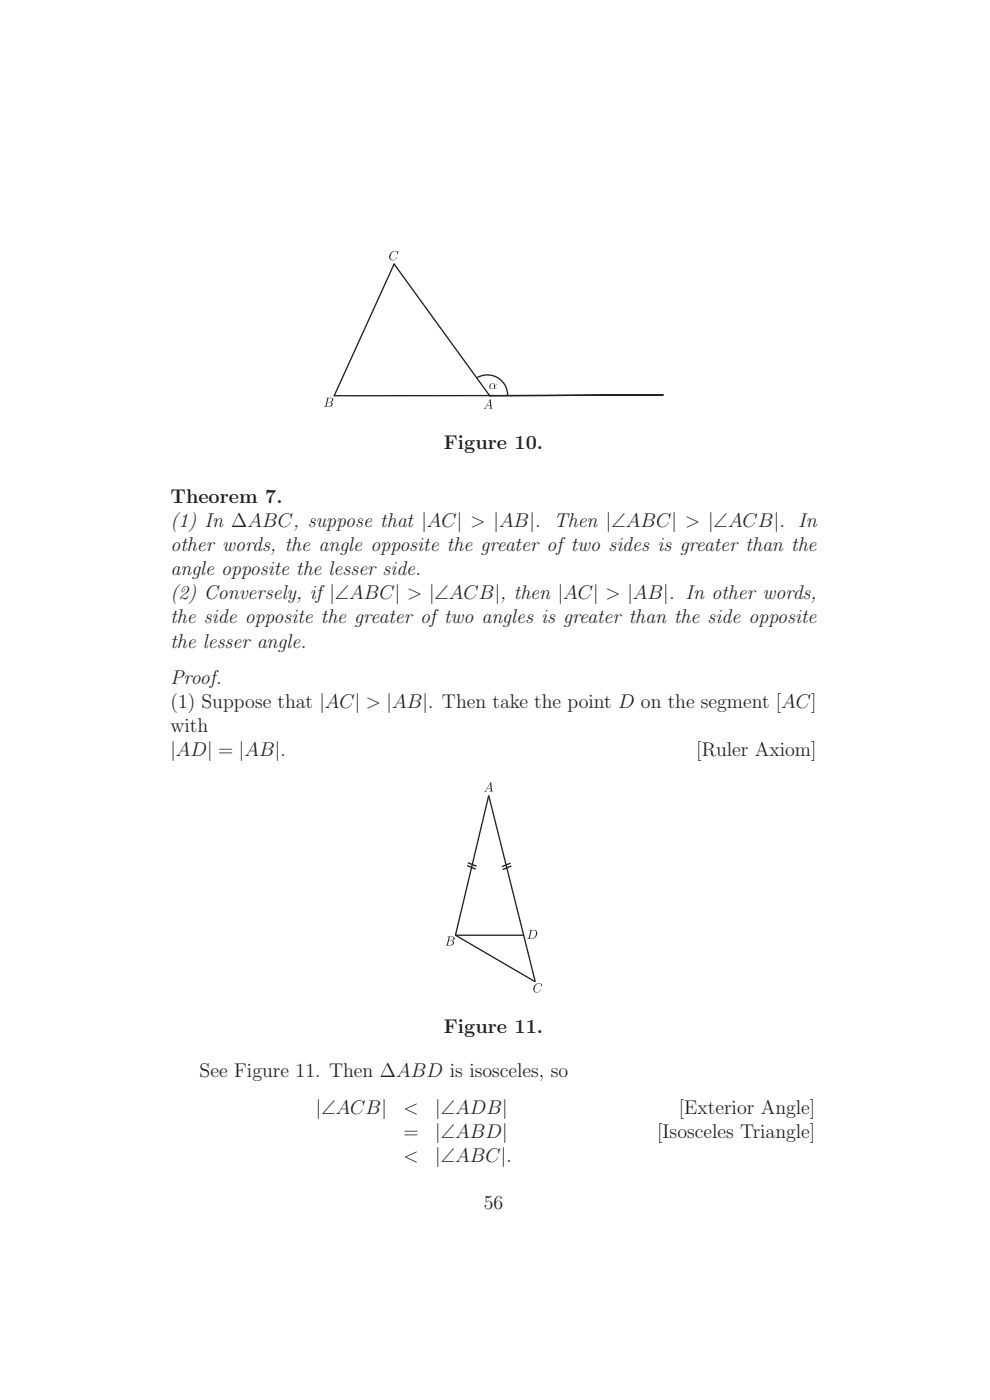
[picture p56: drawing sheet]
<svg xmlns="http://www.w3.org/2000/svg" width="210mm" height="297mm" viewBox="0 0 210 297" stroke-linecap="round" stroke-linejoin="round" font-family="sans-serif">
<defs><g id="words">
<g font-size="4.2" fill="#231f20">
<text x="94.2" y="95.3">Figure 10.</text>
<text x="36.2" y="106.8">Theorem 7.</text>
<text x="36.2" y="111.9">(1) In ∆ABC, suppose that |AC| &gt; |AB|. Then |∠ABC| &gt; |∠ACB|. In</text>
<text x="36.2" y="117">other words, the angle opposite the greater of two sides is greater than the</text>
<text x="36.2" y="122.1">angle opposite the lesser side.</text>
<text x="36.2" y="127.2">(2) Conversely, if |∠ABC| &gt; |∠ACB|, then |AC| &gt; |AB|. In other words,</text>
<text x="36.2" y="132.3">the side opposite the greater of two angles is greater than the side opposite</text>
<text x="36.2" y="137.4">the lesser angle.</text>
<text x="36.2" y="145.1">Proof.</text>
<text x="36.2" y="150.2">(1) Suppose that |AC| &gt; |AB|. Then take the point D on the segment [AC]</text>
<text x="36.2" y="155.3">with</text>
<text x="36.2" y="160.4">|AD| = |AB|.</text>
<text x="147.7" y="160.4">[Ruler Axiom]</text>
<text x="94.2" y="219.2">Figure 11.</text>
<text x="42.4" y="228.4">See Figure 11. Then ∆ABD is isosceles, so</text>
<text x="67" y="236.3">|∠ACB|</text>
<text x="85.6" y="236.3">&lt;</text>
<text x="92.3" y="236.3">|∠ADB|</text>
<text x="144" y="236.3">[Exterior Angle]</text>
<text x="85.6" y="241.4">=</text>
<text x="92.3" y="241.4">|∠ABD|</text>
<text x="139.4" y="241.4">[Isosceles Triangle]</text>
<text x="85.6" y="246.5">&lt;</text>
<text x="92.3" y="246.5">|∠ABC|.</text>
<text x="102.6" y="256.5">56</text>
</g>
</g></defs>
<path d="M83.6 56l20.2 28 36.9-.2-69.8 .2zM101.2 80.1a4.3 4.3 0 0 1 6.5 3.7" fill="none" stroke="#231f20" stroke-width=".28"/>
<g fill="#231f20">
<path d="M104 81.5l.3-.2h.4l.3 .3v.4l.4-.6-.4 .7 .1 .4 .2-.2v.2h-.2l-.3-.2-.6 .2a.61 .61 0 0 0 .6-.5 .61 .61 0 0 0-.4-.7 .74 .74 0 0 0-.2 1.2h-.2a.63 .63 0 0 1 0-1z"/>
<path d="M83.1 53.5a.79 .79 0 0 1 1.2 0l.2-.3-.2 .8a.6 .6 0 0 0-.4-.7 .6 .6 0 0 0-.8 .3 .87 .87 0 0 0 .2 1.6l.6-.2 .3-.5a.84 .84 0 0 1-1.3 .6 .84 .84 0 0 1-.1-1.4z"/>
<path d="M69.2 84.4h1l-.5 .1-.5 1.7a.76 .76 0 0 0 1.1-.7l-.8-.2a.72 .72 0 0 0 1-.5l-.3-.4 .5 .2a.53 .53 0 0 1-.6 .7l.4 .2a.62 .62 0 0 1-.7 .8h-1.1l.3-.2 .4-1.6z"/>
<path d="M104 84.7l.3 1.8 .2 .2h-.7l.2-.2-.1-1.5-.6 1h.7h-.7l-.3 .5 .2 .2h-.6l.4-.3z"/>
</g>
<path d="M96.6 198.4l7.1-29.6 9.8 39.5" fill="none" stroke="#231f20" stroke-width=".28"/>
<g fill="#231f20">
<path d="M94.9 198.7h1l-.5 .1-.4 1.7a.77 .77 0 0 0 1-.7l-.8-.2a.72 .72 0 0 0 1-.6l-.3-.3 .5 .2a.53 .53 0 0 1-.5 .7l.4 .2a.62 .62 0 0 1-.8 .8h-1l.3-.2 .4-1.6z"/>
<path d="M113.6 208.8a.79 .79 0 0 1 1.2 0l.2-.3-.2 .8a.6 .6 0 0 0-.4-.7 .6 .6 0 0 0-.7 .4 .87 .87 0 0 0 .2 1.5l.5-.2 .3-.5a.84 .84 0 0 1-1.2 .7 .84 .84 0 0 1-.1-1.4z"/>
<path d="M104.1 165.9l.3 1.8 .2 .2h-.7l.2-.2-.1-1.4-.6 .9 .7 .1h-.7l-.3 .4 .2 .2h-.6l.3-.2z"/>
</g>
<path d="M96.5 198.4l17 9.9M96.6 198.4h14.5M99.1 183.6l1.8 .8M99.2 183l1.9 .8M108.3 183.1l-1.9 .8M108.5 183.7l-1.9 .8" fill="none" stroke="#231f20" stroke-width=".28"/>
<path d="M112.3 197.3h1a.95 .95 0 0 1 .7 1 .95 .95 0 0 1-.8 .8h-.4a1.07 1.07 0 0 0 .7-1.7l-.7 .1-.4 1.6 .4 .1h-1l.3-.2 .4-1.6z" fill="#231f20"/>
<use href="#words"/>
</svg>
